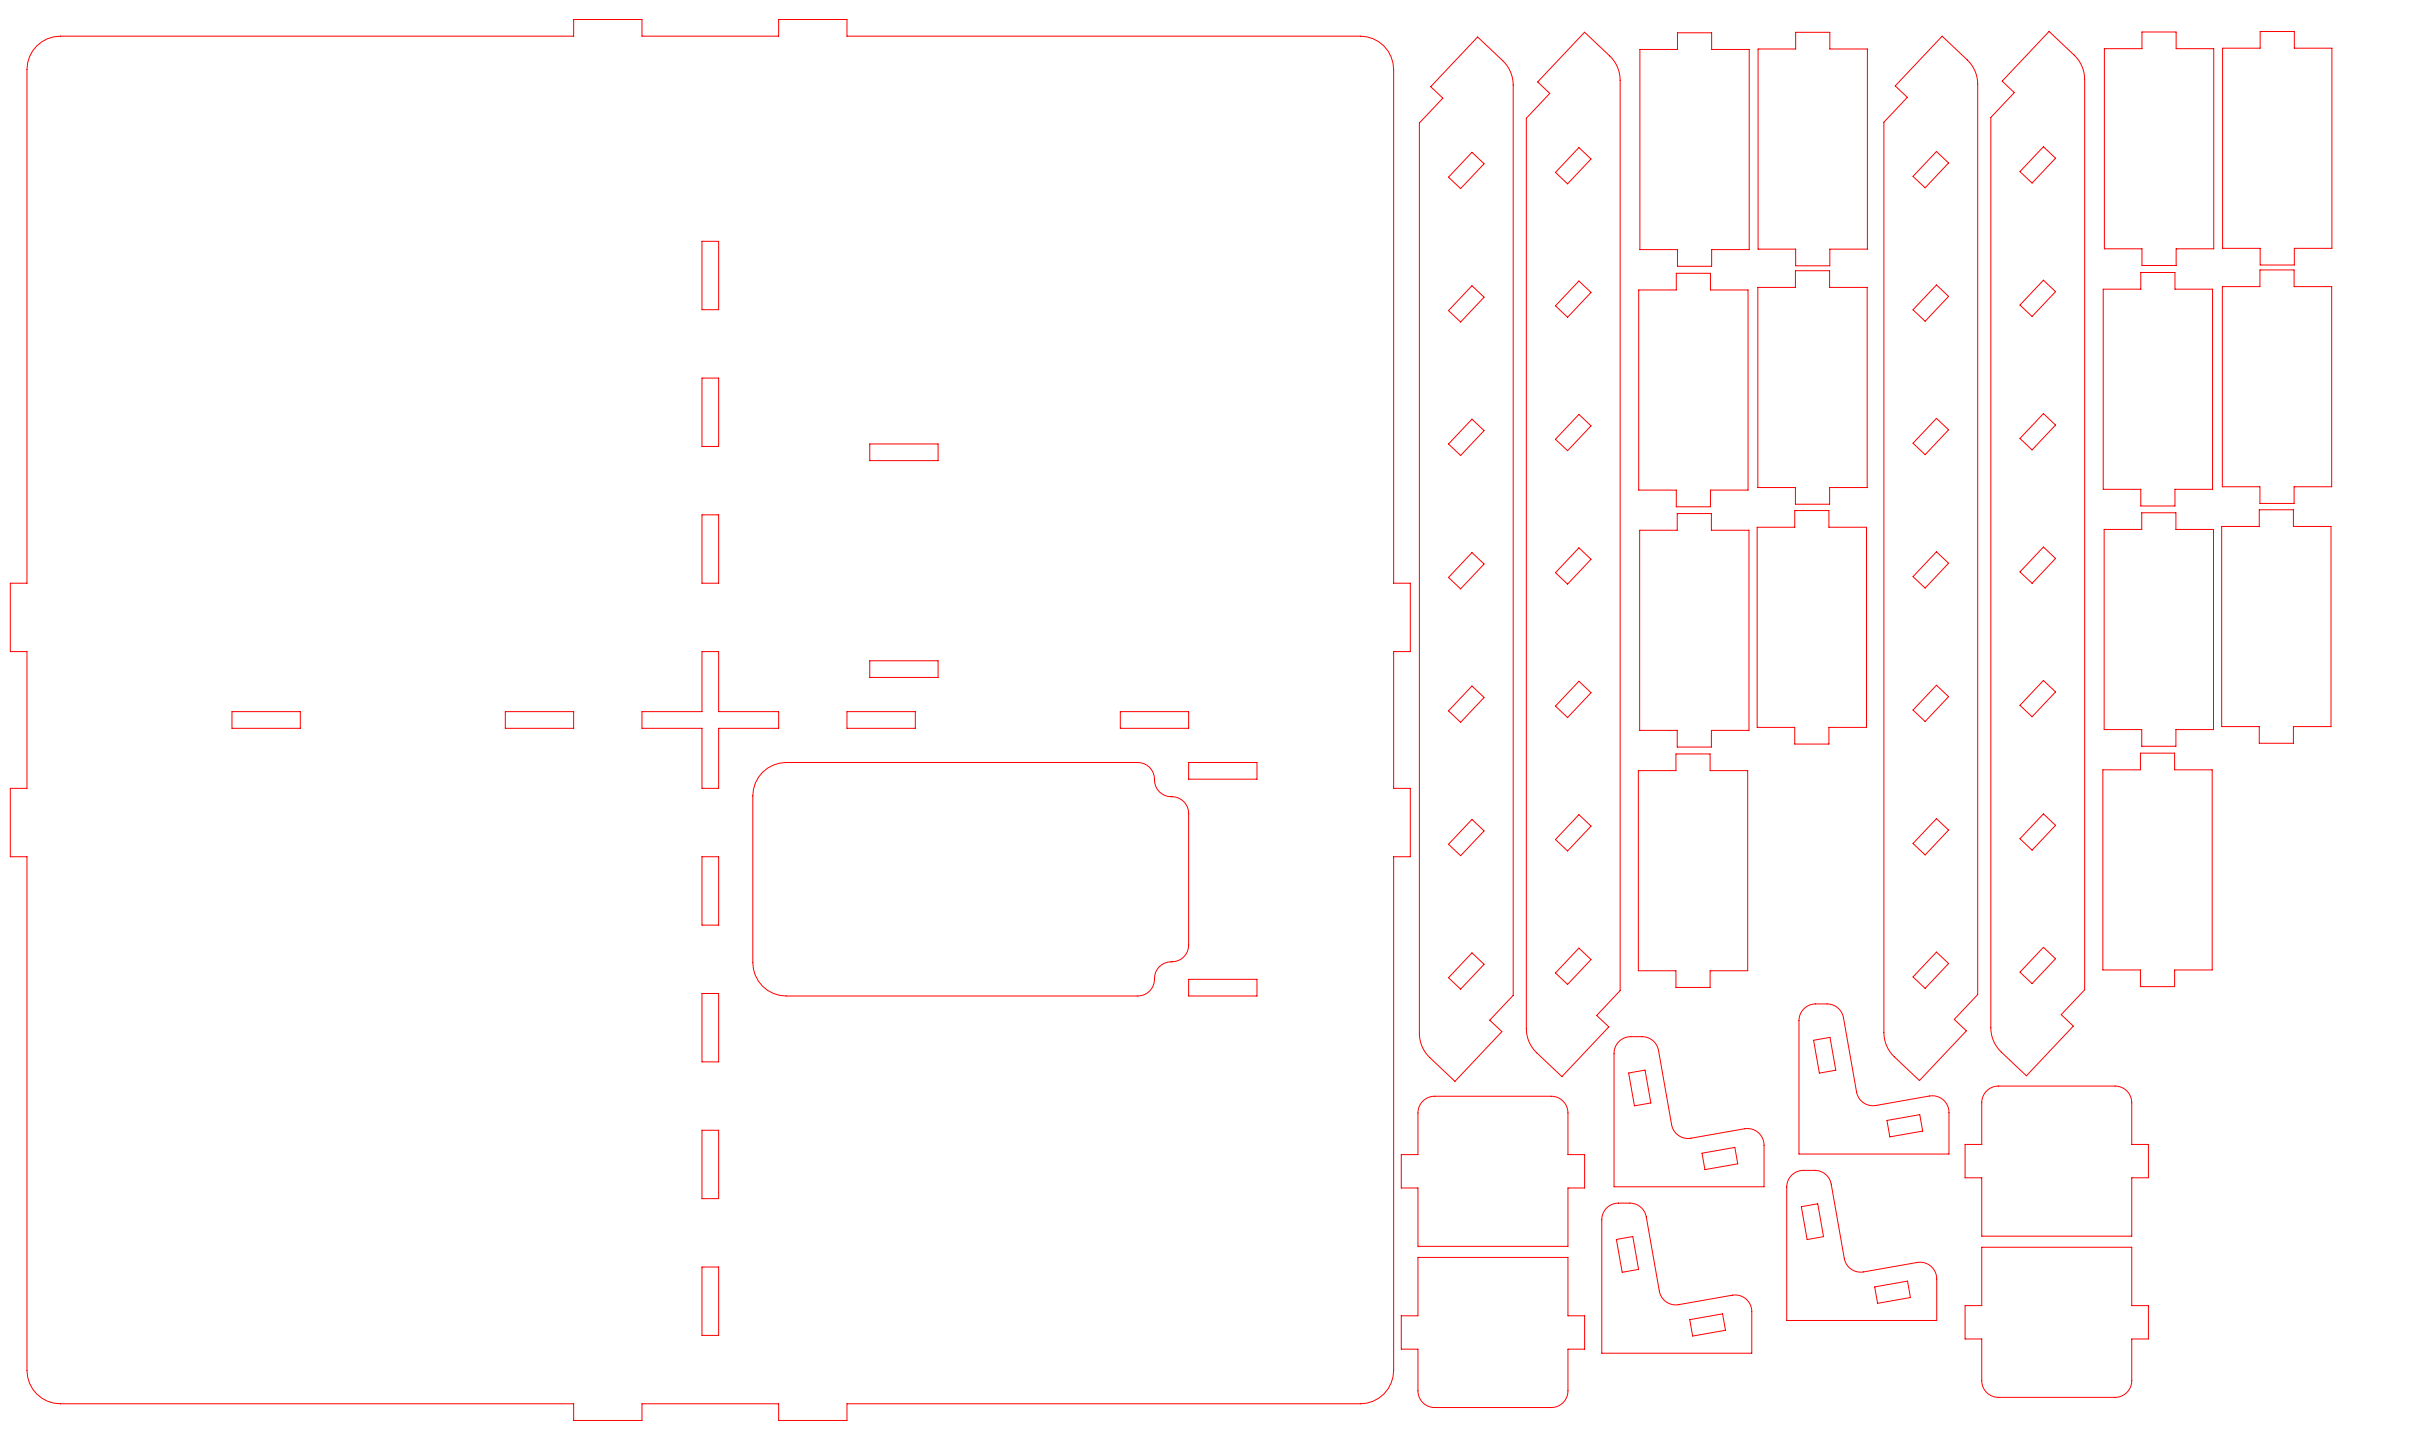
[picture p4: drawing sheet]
<svg xmlns="http://www.w3.org/2000/svg" width="726mm" height="432mm" viewBox="0 0 726 432" stroke-linecap="round" stroke-linejoin="round" font-family="sans-serif">
<g fill="none" stroke="#f00" stroke-width=".3">
<path d="M11 13.8a10 10 0 0 1 7.1-3h154v-5h20.5v5h41v-5h20.5v5h154a10 10 0 0 1 10 10v154h5v20.5h-5v41h5v20.5h-5v154a10 10 0 0 1-10 10h-154v5h-20.5v-5h-41v5h-20.5v-5h-154a10 10 0 0 1-10-10v-154h-5v-20.5h5v-41h-5v-20.5h5v-154a10 10 0 0 1 2.9-7zM443.3 11.1l7.5 7.1a10 10 0 0 1 3.2 7.3v272.9l-7.1 7.4 3.7 3.5-14.1 14.9-7.6-7.1a10 10 0 0 1-3.1-7.3v-272.9l7-7.5-3.6-3.4zM475.4 9.7l7.5 7.1a10 10 0 0 1 3.1 7.2v273l-7 7.4 3.6 3.5-14 14.9-7.6-7.2a10 10 0 0 1-3.1-7.2v-273l7-7.4-3.6-3.4zM492 14.8h11.2v-5h10.3v5h11.3v60h-11.3v5h-10.3v-5h-11.2zM527.4 14.7h11.3v-5h10.2v5h11.3v60h-11.3v5h-10.2v-5h-11.3zM582.6 10.8l7.6 7.2a10 10 0 0 1 3.1 7.2v273l-7 7.4 3.6 3.4-14.1 14.9-7.5-7.1a10 10 0 0 1-3.1-7.2v-273l7-7.4-3.6-3.4zM614.7 9.4l7.6 7.1a10 10 0 0 1 3.1 7.3v272.9l-7 7.5 3.6 3.4-14.1 14.9-7.5-7.1a10 10 0 0 1-3.2-7.3v-272.9l7.1-7.4-3.6-3.5zM631.3 14.6h11.3v-5h10.2v5h11.3v60h-11.3v5h-10.2v-5h-11.3zM666.8 14.4h11.2v-5h10.3v5h11.3v60h-11.3v5h-10.3v-5h-11.2zM441.6 45.7l3.6 3.4-7 7.4-3.7-3.4zM473.7 44.2l3.6 3.5-7 7.4-3.7-3.4zM580.9 45.4l3.7 3.5-7.1 7.4-3.6-3.4z"/>
<path d="M613 44l3.7 3.4-7.1 7.5-3.6-3.5zM210.6 72.3h5v20.5h-5zM441.6 85.7l3.6 3.4-7 7.4-3.7-3.4zM473.7 84.2l3.6 3.5-7 7.4-3.7-3.4zM491.6 86.9h11.3v-5h10.2v5h11.3v60h-11.3v5h-10.2v-5h-11.3zM527.4 86.2h11.2v-5h10.3v5h11.3v60h-11.3v5h-10.3v-5h-11.2zM580.9 85.4l3.7 3.5-7.1 7.4-3.6-3.4zM613 84l3.7 3.4-7.1 7.5-3.6-3.5zM631 86.7h11.2v-5h10.3v5h11.3v60h-11.3v5h-10.3v-5h-11.2zM666.7 85.9h11.3v-5h10.2v5h11.3v60h-11.3v5h-10.2v-5h-11.3zM210.6 113.3h5v20.5h-5zM260.9 133.1h20.5v5h-20.5z"/>
<path d="M441.6 125.7l3.6 3.4-7 7.4-3.7-3.4zM473.7 124.2l3.6 3.5-7 7.4-3.7-3.4zM580.9 125.4l3.7 3.5-7.1 7.4-3.6-3.4zM613 124l3.7 3.4-7.1 7.5-3.6-3.5zM210.6 154.3h5v20.5h-5zM491.9 159h11.3v-5h10.2v5h11.3v60h-11.3v5h-10.2v-5h-11.3zM527.1 158.1h11.3v-5h10.3v5h11.2v60h-11.2v5h-10.3v-5h-11.3zM631.2 158.7h11.3v-5h10.3v5h11.2v60h-11.2v5h-10.3v-5h-11.3zM666.5 157.8h11.3v-5h10.2v5h11.3v60h-11.3v5h-10.2v-5h-11.3zM441.6 165.7l3.6 3.4-7 7.4-3.7-3.4zM473.7 164.2l3.6 3.5-7 7.4-3.7-3.4zM580.9 165.4l3.7 3.5-7.1 7.4-3.6-3.4z"/>
<path d="M613 164l3.7 3.4-7.1 7.5-3.6-3.5zM260.9 198.1h20.5v5h-20.5zM69.6 213.3h20.5v5h-20.5zM151.6 213.3h20.5v5h-20.5zM192.6 213.3h18v-18h5v18h18v5h-18v18h-5v-18h-18zM254.1 213.3h20.5v5h-20.5zM336.1 213.3h20.5v5h-20.5zM441.6 205.7l3.6 3.4-7 7.4-3.7-3.4zM473.7 204.2l3.6 3.5-7 7.4-3.7-3.4zM580.9 205.4l3.7 3.5-7.1 7.4-3.6-3.4zM613 204l3.7 3.4-7.1 7.5-3.6-3.5zM228.8 231.5a10 10 0 0 1 7-2.9h105.5a5 5 0 0 1 5 5.2 5 5 0 0 0 5.3 5 5 5 0 0 1 5 5v39.5a5 5 0 0 1-5.3 5 5 5 0 0 0-5 5.3 5 5 0 0 1-5 5h-105.5a10 10 0 0 1-10-10v-50a10 10 0 0 1 3-7.1z"/>
<path d="M356.6 228.6h20.5v5h-20.5zM491.5 231h11.3v-5h10.2v5h11.3v60h-11.3v5h-10.2v-5h-11.3zM630.9 230.8h11.2v-5h10.3v5h11.3v60h-11.3v5h-10.3v-5h-11.2zM210.6 256.8h5v20.5h-5zM441.6 245.7l3.6 3.4-7 7.4-3.7-3.4zM473.7 244.2l3.6 3.5-7 7.4-3.7-3.4zM580.9 245.4l3.7 3.5-7.1 7.4-3.6-3.4zM613 244l3.7 3.4-7.1 7.5-3.6-3.5zM210.6 297.8h5v20.5h-5zM356.6 293.6h20.5v5h-20.5zM441.6 285.7l3.6 3.4-7 7.4-3.7-3.4zM473.7 284.2l3.6 3.5-7 7.4-3.7-3.4z"/>
<path d="M580.9 285.4l3.7 3.5-7.1 7.4-3.6-3.4zM613 284l3.7 3.4-7.1 7.5-3.6-3.5zM485.7 312.3a5 5 0 0 1 3.5-1.5h3.4a5 5 0 0 1 5 4.1l3.9 22.3a5 5 0 0 0 5.8 4l16-2.8a5 5 0 0 1 5.9 4.9v12.5h-45v-40a5 5 0 0 1 1.5-3.5zM541.2 302.4a5 5 0 0 1 3.5-1.4h3.4a5 5 0 0 1 4.9 4.1l4 22.3a5 5 0 0 0 5.8 4l16-2.8a5 5 0 0 1 5.9 4.9v12.5h-45v-40a5 5 0 0 1 1.5-3.6zM544.1 311.9l4.9-.9 1.7 9.8-4.9 .9zM210.6 338.8h5v20.5h-5zM427 329.9l1.8-1 1.6-.3h35a5 5 0 0 1 5 5v12.5h5v10h-5v17.5h-45v-17.5h-5v-10h5v-12.5a5 5 0 0 1 1.6-3.7zM488.6 321.7l4.9-.9 1.8 9.9-5 .8zM566.1 335.9l9.8-1.7 .9 4.9-9.8 1.7zM596.2 326.9l1.8-1.1 1.5-.2h35a5 5 0 0 1 5 5v12.5h5v10h-5v17.5h-45v-17.5h-5v-10h5v-12.5a5 5 0 0 1 1.7-3.7zM510.6 345.7l9.9-1.7 .8 4.9-9.8 1.7zM537.5 352.3a5 5 0 0 1 3.5-1.4h3.4a5 5 0 0 1 5 4.1l3.9 22.3a5 5 0 0 0 5.8 4l16-2.8a5 5 0 0 1 5.9 4.9v12.5h-45v-40a5 5 0 0 1 1.5-3.6z"/>
<path d="M210.6 379.8h5v20.5h-5zM425.4 377h45v17.5h5v10h-5v12.5a5 5 0 0 1-5 5h-35a5 5 0 0 1-5-5v-12.5h-5v-10h5zM482 362.1a5 5 0 0 1 3.5-1.4h3.5a5 5 0 0 1 4.9 4.1l3.9 22.3a5 5 0 0 0 5.8 4l16.1-2.8a5 5 0 0 1 5.8 4.9v12.5h-45v-40a5 5 0 0 1 1.5-3.6zM484.9 371.6l4.9-.9 1.8 9.9-4.9 .8zM540.4 361.8l4.9-.9 1.8 9.8-5 .9zM594.5 373.9h45v17.5h5v10h-5v12.5a5 5 0 0 1-5 5h-35a5 5 0 0 1-5-5v-12.5h-5v-10h5zM506.9 395.6l9.9-1.7 .8 4.9-9.8 1.7zM562.4 385.8l9.9-1.7 .8 4.9-9.8 1.7z"/>
</g>
</svg>
